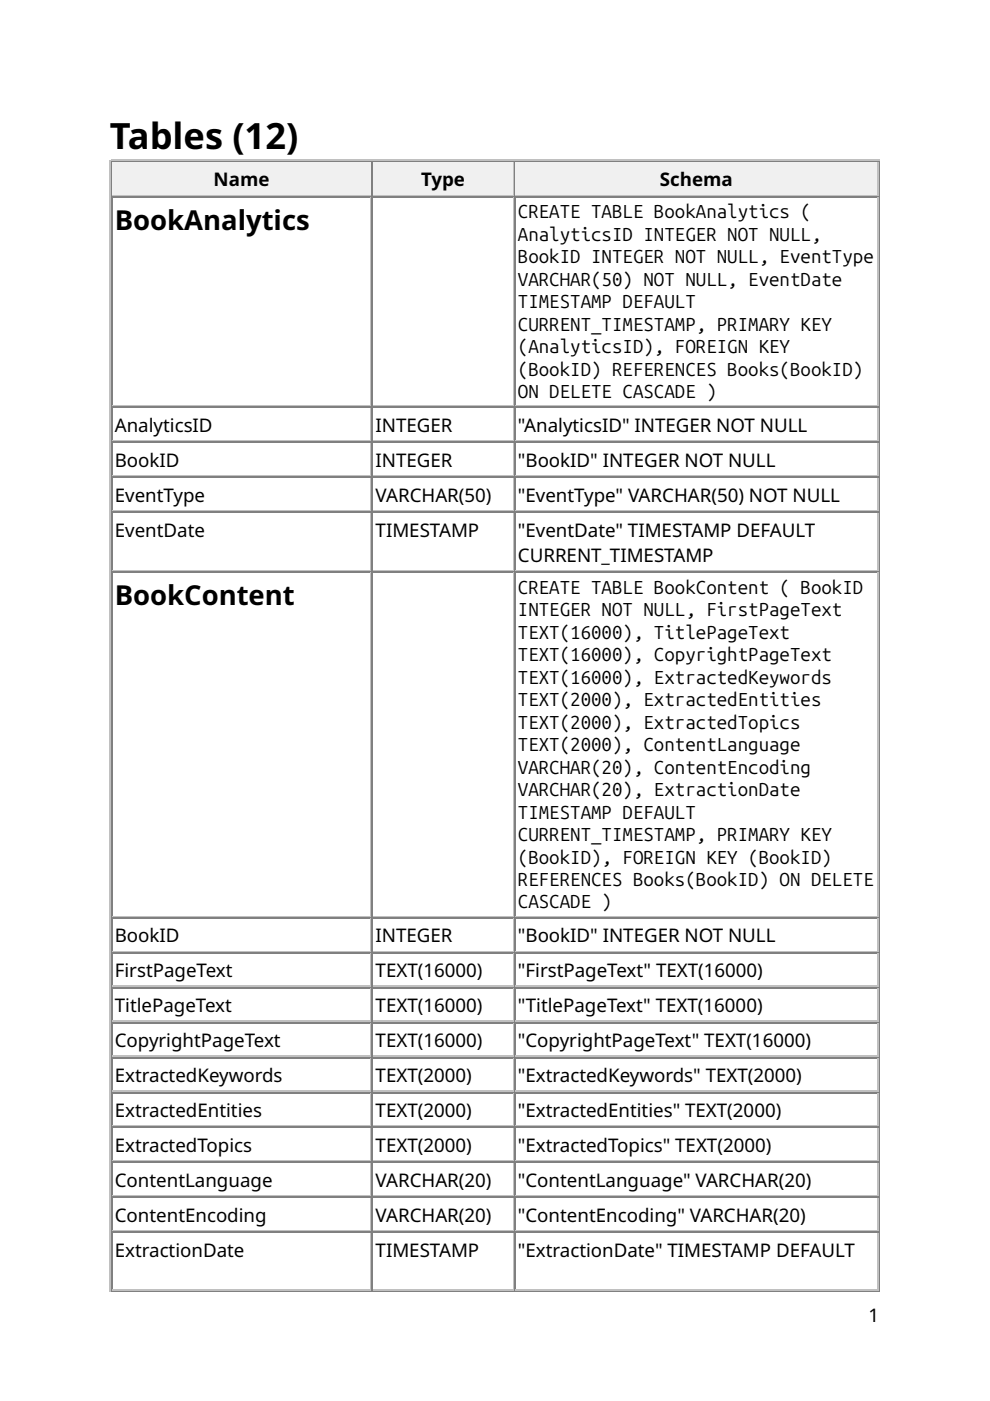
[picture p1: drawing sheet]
<svg xmlns="http://www.w3.org/2000/svg" width="210mm" height="297mm" viewBox="0 0 210 297" stroke-linecap="round" stroke-linejoin="round" font-family="sans-serif">
<defs><g id="words">
<text font-size="7.7" x="23.3" y="31.5">Tables (12)</text>
<g font-size="5.8">
<text x="24.3" y="48.7">BookAnalytics</text>
<text x="24.3" y="128.3">BookContent</text>
</g>
<g font-size="4">
<text x="45.3" y="39.4">Name</text>
<text x="89.3" y="39.4">Type</text>
<text x="139.9" y="39.4">Schema</text>
<text x="109.8" y="46.3">CREATE TABLE BookAnalytics (</text>
<text x="109.8" y="51.1">AnalyticsID INTEGER NOT NULL,</text>
<text x="109.8" y="55.8">BookID INTEGER NOT NULL, EventType</text>
<text x="109.8" y="60.6">VARCHAR(50) NOT NULL, EventDate</text>
<text x="109.8" y="65.4">TIMESTAMP DEFAULT</text>
<text x="109.8" y="70.1">CURRENT_TIMESTAMP, PRIMARY KEY</text>
<text x="109.8" y="74.9">(AnalyticsID), FOREIGN KEY</text>
<text x="109.8" y="79.6">(BookID) REFERENCES Books(BookID)</text>
<text x="109.8" y="84.4">ON DELETE CASCADE )</text>
<text x="24.3" y="91.5">AnalyticsID</text>
<text x="79.6" y="91.5">INTEGER</text>
<text x="109.8" y="91.5">&quot;AnalyticsID&quot; INTEGER NOT NULL</text>
<text x="24.3" y="99">BookID</text>
<text x="79.6" y="99">INTEGER</text>
<text x="109.8" y="99">&quot;BookID&quot; INTEGER NOT NULL</text>
<text x="24.3" y="106.4">EventType</text>
<text x="79.6" y="106.4">VARCHAR(50)</text>
<text x="109.8" y="106.4">&quot;EventType&quot; VARCHAR(50) NOT NULL</text>
<text x="24.3" y="113.8">EventDate</text>
<text x="79.6" y="113.8">TIMESTAMP</text>
<text x="109.8" y="113.8">&quot;EventDate&quot; TIMESTAMP DEFAULT</text>
<text x="109.8" y="119.1">CURRENT_TIMESTAMP</text>
<text x="109.8" y="125.9">CREATE TABLE BookContent ( BookID</text>
<text x="109.8" y="130.7">INTEGER NOT NULL, FirstPageText</text>
<text x="109.8" y="135.5">TEXT(16000), TitlePageText</text>
<text x="109.8" y="140.2">TEXT(16000), CopyrightPageText</text>
<text x="109.8" y="145">TEXT(16000), ExtractedKeywords</text>
<text x="109.8" y="149.8">TEXT(2000), ExtractedEntities</text>
<text x="109.8" y="154.5">TEXT(2000), ExtractedTopics</text>
<text x="109.8" y="159.3">TEXT(2000), ContentLanguage</text>
<text x="109.8" y="164">VARCHAR(20), ContentEncoding</text>
<text x="109.8" y="168.8">VARCHAR(20), ExtractionDate</text>
<text x="109.8" y="173.6">TIMESTAMP DEFAULT</text>
<text x="109.8" y="178.3">CURRENT_TIMESTAMP, PRIMARY KEY</text>
<text x="109.8" y="183.1">(BookID), FOREIGN KEY (BookID)</text>
<text x="109.8" y="187.9">REFERENCES Books(BookID) ON DELETE</text>
<text x="109.8" y="192.6">CASCADE )</text>
<text x="24.3" y="199.8">BookID</text>
<text x="79.6" y="199.8">INTEGER</text>
<text x="109.8" y="199.8">&quot;BookID&quot; INTEGER NOT NULL</text>
<text x="24.3" y="207.2">FirstPageText</text>
<text x="79.6" y="207.2">TEXT(16000)</text>
<text x="109.8" y="207.2">&quot;FirstPageText&quot; TEXT(16000)</text>
<text x="24.3" y="214.6">TitlePageText</text>
<text x="79.6" y="214.6">TEXT(16000)</text>
<text x="109.8" y="214.6">&quot;TitlePageText&quot; TEXT(16000)</text>
<text x="24.3" y="222">CopyrightPageText</text>
<text x="79.6" y="222">TEXT(16000)</text>
<text x="109.8" y="222">&quot;CopyrightPageText&quot; TEXT(16000)</text>
<text x="24.3" y="229.4">ExtractedKeywords</text>
<text x="79.6" y="229.4">TEXT(2000)</text>
<text x="109.8" y="229.4">&quot;ExtractedKeywords&quot; TEXT(2000)</text>
<text x="24.3" y="236.8">ExtractedEntities</text>
<text x="79.6" y="236.8">TEXT(2000)</text>
<text x="109.8" y="236.8">&quot;ExtractedEntities&quot; TEXT(2000)</text>
<text x="24.3" y="244.2">ExtractedTopics</text>
<text x="79.6" y="244.2">TEXT(2000)</text>
<text x="109.8" y="244.2">&quot;ExtractedTopics&quot; TEXT(2000)</text>
<text x="24.3" y="251.6">ContentLanguage</text>
<text x="79.6" y="251.6">VARCHAR(20)</text>
<text x="109.8" y="251.6">&quot;ContentLanguage&quot; VARCHAR(20)</text>
<text x="24.3" y="259">ContentEncoding</text>
<text x="79.6" y="259">VARCHAR(20)</text>
<text x="109.8" y="259">&quot;ContentEncoding&quot; VARCHAR(20)</text>
<text x="24.3" y="266.4">ExtractionDate</text>
<text x="79.6" y="266.4">TIMESTAMP</text>
<text x="109.8" y="266.4">&quot;ExtractionDate&quot; TIMESTAMP DEFAULT</text>
<text x="184.1" y="280.2">1</text>
</g>
</g></defs>
<path d="M23.4 33.9v239.9M23.5 34h163M78.7 34.4v6.9M23.8 41.4h55" fill="none" stroke="#c0c0c0" stroke-width=".26"/>
<path d="M23.7 34.1v7.4M23.8 34.3h55M186.4 34.1v239.5M23.5 273.7h163" fill="none" stroke="#808080" stroke-width=".26"/>
<g fill="#f0f0f0">
<path d="M23.8 34.4h54.8v6.9h-54.8z"/>
<path d="M45.2 34.9h11.9v5.8h-11.9z"/>
</g>
<path d="M79 34.1v7.4M79.1 34.3h29.9" fill="none" stroke="#808080" stroke-width=".26"/>
<path d="M108.9 34.4v6.9M79.1 41.4h29.9" fill="none" stroke="#c0c0c0" stroke-width=".26"/>
<g fill="#f0f0f0">
<path d="M79.1 34.4h29.6v6.9h-29.6z"/>
<path d="M89.2 34.9h9.5v5.8h-9.5z"/>
</g>
<path d="M109.1 34.1v7.4M109.3 34.3h77" fill="none" stroke="#808080" stroke-width=".26"/>
<path d="M186.1 34.4v6.9M109.3 41.4h77" fill="none" stroke="#c0c0c0" stroke-width=".26"/>
<g fill="#f0f0f0">
<path d="M109.3 34.4h76.7v6.9h-76.7z"/>
<path d="M139.7 34.9h15.9v5.8h-15.9z"/>
</g>
<g fill="none" stroke="#808080" stroke-width=".26">
<path d="M23.7 41.5v232.1M23.8 41.7h55M79 41.5v232.1M79.1 41.7h29.9M109.1 41.5v232.1M109.3 41.7h77M23.8 86.4h55M23.8 93.8h55M79.1 86.4h29.9M79.1 93.8h29.9M109.3 86.4h77M109.3 93.8h77"/>
<path d="M23.8 101.2h55M23.8 108.6h55M79.1 101.2h29.9M79.1 108.6h29.9M109.3 101.2h77M109.3 108.6h77M23.8 121.3h55M79.1 121.3h29.9M109.3 121.3h77M23.8 194.6h55M79.1 194.6h29.9M109.3 194.6h77"/>
<path d="M23.8 202h55M23.8 209.4h55M23.8 216.8h55M79.1 202h29.9M79.1 209.4h29.9M79.1 216.8h29.9M109.3 202h77M109.3 209.4h77M109.3 216.8h77M23.8 224.2h55M23.8 231.6h55M23.8 239.1h55"/>
<path d="M79.1 224.2h29.9M79.1 231.6h29.9M79.1 239.1h29.9M109.3 224.2h77M109.3 231.6h77M109.3 239.1h77M23.8 246.5h55M23.8 253.9h55M79.1 246.5h29.9M79.1 253.9h29.9M109.3 246.5h77M109.3 253.9h77"/>
<path d="M23.8 261.3h55M79.1 261.3h29.9M109.3 261.3h77"/>
</g>
<g fill="none" stroke="#c0c0c0" stroke-width=".26">
<path d="M78.7 41.8v44.2M108.9 41.8v44.2M186.1 41.8v44.2M23.8 86.1h55M23.8 93.5h55M78.7 86.5v6.9M78.7 93.9v6.9M79.1 86.1h29.9M79.1 93.5h29.9M108.9 86.5v6.9M108.9 93.9v6.9M109.3 86.1h77"/>
<path d="M109.3 93.5h77M186.1 86.5v6.9M186.1 93.9v6.9M23.8 100.9h55M23.8 108.3h55M78.7 101.3v6.9M78.7 108.7v12.2M79.1 100.9h29.9M79.1 108.3h29.9M108.9 101.3v6.9M108.9 108.7v12.2M109.3 100.9h77"/>
<path d="M109.3 108.3h77M186.1 101.3v6.9M186.1 108.7v12.2M23.8 121h55M78.7 121.4v72.8M79.1 121h29.9M108.9 121.4v72.8M109.3 121h77M186.1 121.4v72.8M23.8 194.3h55M78.7 194.7v6.9M79.1 194.3h29.9"/>
<path d="M108.9 194.7v6.9M109.3 194.3h77M186.1 194.7v6.9M23.8 201.7h55M23.8 209.2h55M23.8 216.6h55M78.7 202.1v6.9M78.7 209.5v6.9M78.7 217v6.8M79.1 201.7h29.9M79.1 209.2h29.9M79.1 216.6h29.9"/>
<path d="M108.9 202.1v6.9M108.9 209.5v6.9M108.9 217v6.8M109.3 201.7h77M109.3 209.2h77M109.3 216.6h77M186.1 202.1v6.9M186.1 209.5v6.9M186.1 217v6.8M23.8 224h55M23.8 231.4h55M23.8 238.8h55"/>
<path d="M78.7 224.4v6.8M78.7 231.8v6.9M78.7 239.2v6.9M79.1 224h29.9M79.1 231.4h29.9M79.1 238.8h29.9M108.9 224.4v6.8M108.9 231.8v6.9M108.9 239.2v6.9M109.3 224h77M109.3 231.4h77M109.3 238.8h77"/>
<path d="M186.1 224.4v6.8M186.1 231.8v6.9M186.1 239.2v6.9M23.8 246.2h55M23.8 253.6h55M78.7 246.6v6.9M78.7 254v6.9M79.1 246.2h29.9M79.1 253.6h29.9M108.9 246.6v6.9M108.9 254v6.9M109.3 246.2h77"/>
<path d="M109.3 253.6h77M186.1 246.6v6.9M186.1 254v6.9M23.8 261h55M23.8 273.4h55M78.7 261.4v11.9M79.1 261h29.9M79.1 273.4h29.9M108.9 261.4v11.9M109.3 261h77M109.3 273.4h77M186.1 261.4v11.9"/>
</g>
<use href="#words"/>
</svg>
